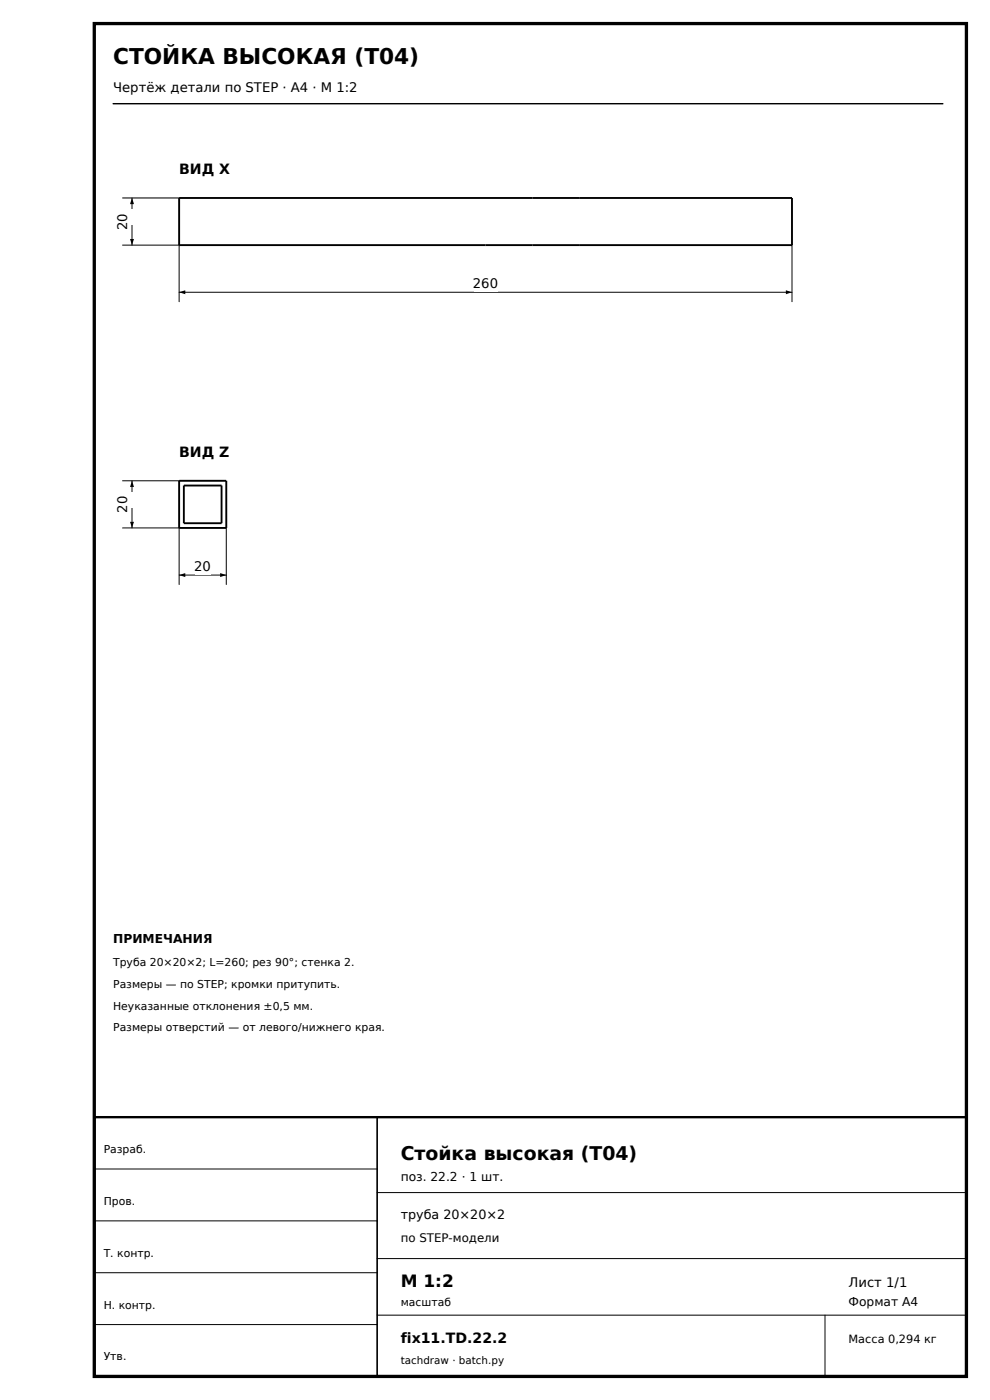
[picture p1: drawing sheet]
<svg xmlns="http://www.w3.org/2000/svg" width="210mm" height="297mm" viewBox="0 0 210 297" stroke-linecap="round" stroke-linejoin="round" font-family="sans-serif">
<defs><g id="words">
<text font-size="4.6" x="24" y="13.5">СТОЙКА ВЫСОКАЯ (T04)</text>
<text font-size="4" x="85" y="246">Стойка высокая (T04)</text>
<text font-size="3.6" x="85" y="273">М 1:2</text>
<g font-size="3">
<text x="38" y="37">ВИД X</text>
<text x="38" y="97">ВИД Z</text>
<text x="85" y="285">fix11.TD.22.2</text>
</g>
<g font-size="2.8">
<text x="24" y="19.5">Чертёж детали по STEP · A4 · М 1:2</text>
<text x="27" y="48.8" transform="rotate(-90 27 48.8)">20</text>
<text x="100.3" y="61.1">260</text>
<text x="27" y="108.8" transform="rotate(-90 27 108.8)">20</text>
<text x="41.2" y="121.1">20</text>
<text x="180" y="273">Лист 1/1</text>
</g>
<text font-size="2.7" x="85" y="258.5">труба 20×20×2</text>
<g font-size="2.6">
<text x="24" y="200">ПРИМЕЧАНИЯ</text>
<text x="85" y="250.6">поз. 22.2 · 1 шт.</text>
<text x="180" y="277">Формат A4</text>
</g>
<text font-size="2.5" x="85" y="263.5">по STEP-модели</text>
<text font-size="2.4" x="180" y="285">Масса 0,294 кг</text>
<g font-size="2.3">
<text x="24" y="205">Труба 20×20×2; L=260; рез 90°; стенка 2.</text>
<text x="24" y="209.6">Размеры — по STEP; кромки притупить.</text>
<text x="24" y="214.2">Неуказанные отклонения ±0,5 мм.</text>
<text x="24" y="218.8">Размеры отверстий — от левого/нижнего края.</text>
<text x="22" y="244.6">Разраб.</text>
<text x="22" y="255.6">Пров.</text>
<text x="22" y="266.6">Т. контр.</text>
<text x="22" y="277.6">Н. контр.</text>
<text x="85" y="277">масштаб</text>
<text x="22" y="288.6">Утв.</text>
</g>
<text font-size="2.2" x="85" y="289.3">tachdraw · batch.py</text>
</g></defs>
<path d="M20 5h185v287h-185z" fill="none" stroke="#000" stroke-width=".7" stroke-linecap="butt"/>
<path d="M24 22h176" fill="none" stroke="#000" stroke-width=".3"/>
<path d="M20 237h185v55h-185z" fill="none" stroke="#000" stroke-width=".5"/>
<path d="M80 237v55" fill="none" stroke="#000" stroke-width=".35"/>
<path d="M38 52v12M168 52v12M38 62h130M20 248h60M20 259h60M80 253h125M20 270h60M80 267h125M80 279h125M175 279v13M20 281h60" fill="none" stroke="#000" stroke-width=".21"/>
<path d="M38 42h130v10h-130zM38 102h10v10h-10zM39 103h8v8h-8z" fill="none" stroke="#000" stroke-width=".4"/>
<path d="M38 62l1.3-.4v.8zM166.7 61.6l1.3 .4-1.3 .4z" fill="#000"/>
<path d="M100.5 58.5h5v3.4h-5z" fill="#fff"/>
<path d="M26 42h12M26 52h12M28 42v10" fill="none" stroke="#000" stroke-width=".21"/>
<path d="M28 42l.4 1.3h-.8zM27.6 50.7h.8l-.4 1.3z" fill="#000"/>
<path d="M25.3 44.4h3.4v3.4h-3.4z" fill="#fff"/>
<path d="M38 112v12M48 112v12M38 122h10" fill="none" stroke="#000" stroke-width=".21"/>
<path d="M38 122l1.3-.4v.8zM46.7 121.6l1.3 .4-1.3 .4z" fill="#000"/>
<path d="M41.3 118.5h3.4v3.4h-3.4z" fill="#fff"/>
<path d="M26 102h12M26 112h12M28 102v10" fill="none" stroke="#000" stroke-width=".21"/>
<path d="M28 102l.4 1.3h-.8zM27.6 110.7h.8l-.4 1.3z" fill="#000"/>
<path d="M25.3 104.4h3.4v3.4h-3.4z" fill="#fff"/>
<use href="#words"/>
</svg>
